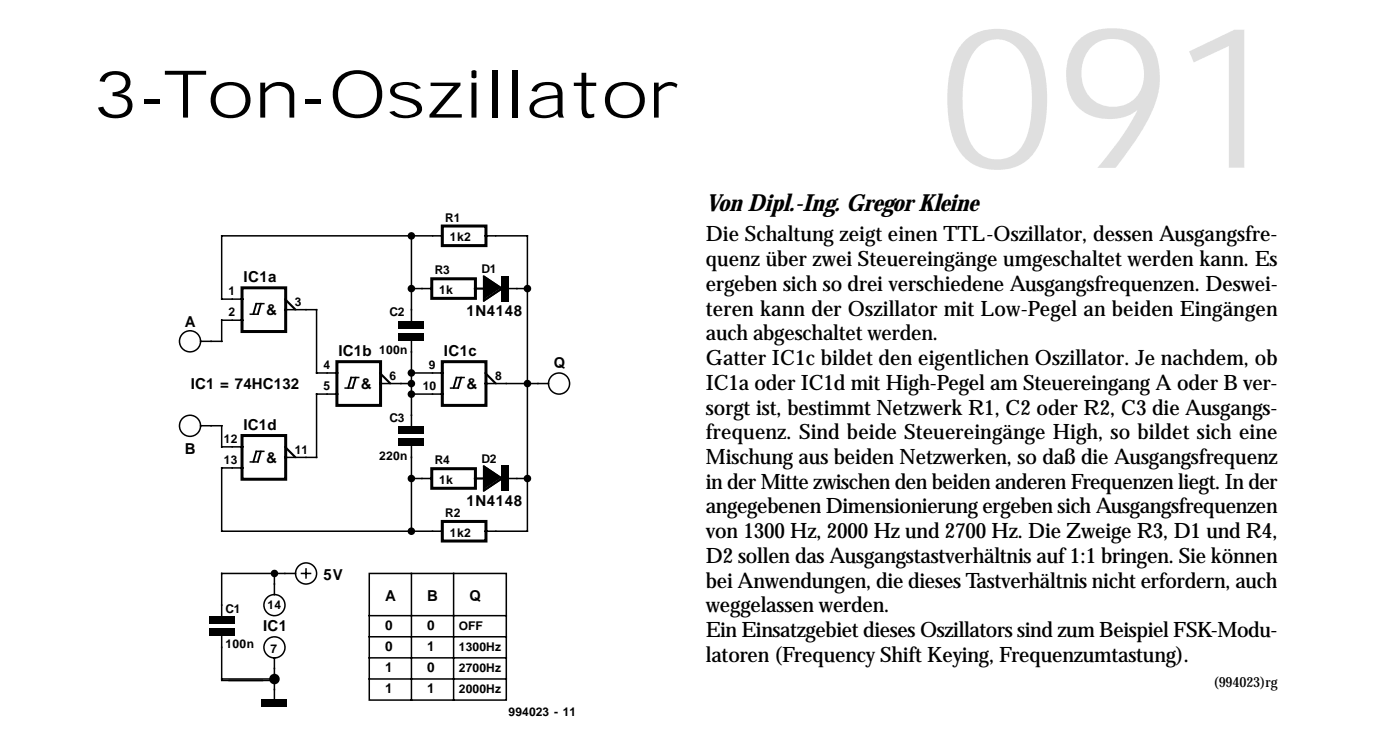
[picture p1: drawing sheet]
<svg xmlns="http://www.w3.org/2000/svg" width="210mm" height="113mm" viewBox="0 0 210 113" stroke-linecap="round" stroke-linejoin="round" font-family="sans-serif">
<defs><g id="words">
<text font-size="9.9" x="13.8" y="17.6">3-Ton-Oszillator</text>
<text font-size="3.5" x="105.8" y="31.6">Von Dipl.-Ing. Gregor Kleine</text>
<g font-size="3.2">
<text x="105.8" y="36.2">Die Schaltung zeigt einen TTL-Oszillator, dessen Ausgangsfre-</text>
<text x="105.8" y="39.9">quenz über zwei Steuereingänge umgeschaltet werden kann. Es</text>
<text x="105.8" y="43.6">ergeben sich so drei verschiedene Ausgangsfrequenzen. Deswei-</text>
<text x="105.8" y="47.3">teren kann der Oszillator mit Low-Pegel an beiden Eingängen</text>
<text x="105.8" y="51">auch abgeschaltet werden.</text>
<text x="105.8" y="54.7">Gatter IC1c bildet den eigentlichen Oszillator. Je nachdem, ob</text>
<text x="105.8" y="58.4">IC1a oder IC1d mit High-Pegel am Steuereingang A oder B ver-</text>
<text x="105.8" y="62.1">sorgt ist, bestimmt Netzwerk R1, C2 oder R2, C3 die Ausgangs-</text>
<text x="105.8" y="65.8">frequenz. Sind beide Steuereingänge High, so bildet sich eine</text>
<text x="105.8" y="69.5">Mischung aus beiden Netzwerken, so daß die Ausgangsfrequenz</text>
<text x="105.8" y="73.2">in der Mitte zwischen den beiden anderen Frequenzen liegt. In der</text>
<text x="105.8" y="76.9">angegebenen Dimensionierung ergeben sich Ausgangsfrequenzen</text>
<text x="105.8" y="80.6">von 1300 Hz, 2000 Hz und 2700 Hz. Die Zweige R3, D1 und R4,</text>
<text x="105.8" y="84.3">D2 sollen das Ausgangstastverhältnis auf 1:1 bringen. Sie können</text>
<text x="105.8" y="88">bei Anwendungen, die dieses Tastverhältnis nicht erfordern, auch</text>
<text x="105.8" y="91.7">weggelassen werden.</text>
<text x="105.8" y="95.4">Ein Einsatzgebiet dieses Oszillators sind zum Beispiel FSK-Modu-</text>
<text x="105.8" y="99.1">latoren (Frequency Shift Keying, Frequenzumtastung).</text>
</g>
<g font-size="2.3">
<text x="36.5" y="42.2">IC1a</text>
<text x="39.9" y="47.2">&amp;</text>
<text x="69.9" y="47.4">1N4148</text>
<text x="27.7" y="49">A</text>
<text x="50.7" y="53.3">IC1b</text>
<text x="66.5" y="53.3">IC1c</text>
<text x="28.6" y="58.2">IC1 = 74HC132</text>
<text x="54.1" y="58.2">&amp;</text>
<text x="69.9" y="58.2">&amp;</text>
<text x="83" y="55.1">Q</text>
<text x="36.5" y="64.3">IC1d</text>
<text x="27.7" y="67.9">B</text>
<text x="39.9" y="69.3">&amp;</text>
<text x="69.9" y="75.9">1N4148</text>
<text x="48.5" y="86.9">5V</text>
<text x="39.4" y="94.6">IC1</text>
<text x="57.7" y="90.1">A</text>
<text x="64.1" y="90.1">B</text>
<text x="70.4" y="90.1">Q</text>
</g>
<text font-size="2.1" x="181.9" y="102.8">(994023)rg</text>
<g font-size="2">
<text x="57.7" y="94.4">0</text>
<text x="64.1" y="94.4">0</text>
<text x="57.7" y="97.5">0</text>
<text x="57.7" y="100.7">1</text>
<text x="64.1" y="97.5">1</text>
<text x="64.1" y="100.7">0</text>
<text x="57.7" y="103.8">1</text>
<text x="64.1" y="103.8">1</text>
</g>
<g font-size="1.8">
<text x="66.8" y="33.2">R1</text>
<text x="65.2" y="41.1">R3</text>
<text x="67.4" y="36.1">1k2</text>
<text x="72.2" y="40.9">D1</text>
<text x="34.3" y="44.2">1</text>
<text x="34.3" y="47.4">2</text>
<text x="44.2" y="45.8">3</text>
<text x="58.4" y="47.4">C2</text>
<text x="65.9" y="44">1k</text>
<text x="56.8" y="53">100n</text>
<text x="48.5" y="55.3">4</text>
<text x="48.5" y="58.5">5</text>
<text x="58.4" y="56.9">6</text>
<text x="63.4" y="58.5">10</text>
<text x="64.3" y="55.3">9</text>
<text x="74.2" y="56.9">8</text>
<text x="58.4" y="63.2">C3</text>
<text x="33.6" y="66.4">12</text>
<text x="33.6" y="69.5">13</text>
<text x="44.2" y="67.9">11</text>
<text x="56.8" y="68.9">220n</text>
<text x="65.2" y="69.5">R4</text>
<text x="72.2" y="69.3">D2</text>
<text x="65.9" y="72.5">1k</text>
<text x="66.8" y="77.4">R2</text>
<text x="67.4" y="80.4">1k2</text>
<text x="33.8" y="91.9">C1</text>
<text x="40.1" y="91.2">14</text>
<text x="68.8" y="94.4">OFF</text>
<text x="33.8" y="97.1">100n</text>
<text x="40.6" y="97.8">7</text>
<text x="68.8" y="97.5">1300Hz</text>
<text x="68.8" y="100.7">2700Hz</text>
<text x="68.8" y="103.8">2000Hz</text>
<text x="76.2" y="107.2">994023 - 11</text>
</g>
</g></defs>
<g fill="none" stroke="#000" stroke-width=".23">
<path d="M33.1 35.3h33.2M33.2 35.2v9.7M61.7 35.2v13.3M66.2 33.7h6.8v3.2h-6.8zM66.4 34h6.3v2.7h-6.3zM72.6 35.3h6.6M79.1 35.2v44.5M30 51.1h3.4M33.1 44.8h3.4M33.1 48h3.4M33.2 47.9v3.3M36.2 43h6.7v6.8h-6.7z"/>
<path d="M36.4 43.2h6.3v6.3h-6.3zM37.4 47.1h1.4M38.3 45.5h1.4M42.6 46.4h5M47.3 55.9h3.4M47.3 59h3.4M47.5 46.3v9.7M47.5 58.9v9.7M50.4 54.1h6.8v6.7h-6.8zM50.6 54.3h6.3v6.3h-6.3zM51.6 58.1h1.4M52.5 56.5h1.4"/>
<path d="M56.8 57.4h5M61.6 55.9h4.9M61.6 59h4.9M61.6 43.2h3.1M61.7 50.8v13.5M64.6 41.6h6.8v3.2h-6.8zM64.8 41.9h6.4v2.7h-6.4zM66.2 54.1h6.8v6.7h-6.8zM66.4 54.3h6.3v6.3h-6.3zM67.4 58.1h1.4M68.3 56.5h1.4M71.1 43.2h1.8"/>
<path d="M72.5 41.3v3.8M72.6 57.4h9.7M76 43.2h3.2M30 63.8h3.4M33.1 66.9h3.4M33.1 70.1h3.4M33.1 79.6h33.2M33.2 63.7v3.3M33.2 70v9.7M36.2 65.1h6.7v6.8h-6.7zM36.4 65.4h6.3v6.3h-6.3zM37.4 69.2h1.4"/>
<path d="M38.3 67.6h1.4M42.6 68.5h5M61.6 71.7h3.1M61.7 66.6v13.1M64.6 70.1h6.8v3.2h-6.8zM64.8 70.3h6.4v2.7h-6.4zM66.2 78h6.8v3.2h-6.8zM66.4 78.2h6.3v2.7h-6.3zM71.1 71.7h1.8M72.5 69.8v3.8M72.6 79.6h6.6M76 71.7h3.2"/>
<path d="M33.1 85.9h11.3M33.2 85.8v7M33.2 95v6.8M41.1 85.8v3.4M41.1 98.4v7M45.1 85.9h1.6M45.9 85.1v1.6M55.3 92.2h20.7M55.3 95.4h20.7M55.3 98.5h20.7M55.4 85.9h20.5v19h-20.5zM61.7 85.8v19.2"/>
<path d="M68 85.8v19.2M33.1 101.7h8.2M33.1 101.9h7.5M55.3 101.7h20.7"/>
<circle cx="28.5" cy="51.1" r="1.58"/>
<circle cx="83.8" cy="57.5" r="1.58"/>
<circle cx="28.5" cy="63.8" r="1.58"/>
<circle cx="41.1" cy="90.6" r="1.58"/>
<circle cx="41.1" cy="97" r="1.58"/>
<circle cx="45.9" cy="85.9" r="1.58"/>
</g>
<g fill="#000">
<path d="M38.3 45.4h.2v.2l-.4 1.6h-.2zM39 45.4h.2v.2l-.4 1.6h-.3zM42.6 44.7h.2l1.6 1.6v.2h-.2l-1.6-1.6zM52.5 56.4h.3v.3l-.5 1.5h-.2zM53.2 56.4h.2v.3l-.4 1.5h-.2zM56.8 55.8h.3l1.5 1.5v.3h-.2l-1.6-1.6zM59.8 48.1h3.8v1.1h-3.8zM59.8 49.9h3.8v1.1h-3.8zM68.3 56.4h.3v.3l-.5 1.5h-.2zM69 56.4h.3v.3l-.5 1.5h-.2zM72.4 41.3h.2l2.7 1.8v.2h-.2l-2.7-1.8zM72.6 55.8h.3l1.5 1.5v.3h-.2l-1.6-1.6z"/>
<path d="M72.4 44.9l2.7-1.8h.2v.2l-2.7 1.8h-.2zM75.1 41.3h1.1v3.8h-1.1zM38.3 67.5h.2v.2l-.4 1.6h-.2zM39 67.5h.2v.2l-.4 1.6h-.3zM42.6 66.8h.2l1.6 1.6v.2h-.2l-1.6-1.6zM59.8 63.9h3.8v1.1h-3.8zM59.8 65.7h3.8v1.1h-3.8zM72.4 69.8h.2l2.7 1.8v.2h-.2l-2.7-1.8zM72.4 73.4l2.7-1.8h.2v.2l-2.7 1.8h-.2zM75.1 69.8h1.1v3.8h-1.1zM31.3 92.3h3.9v1.2h-3.9zM31.3 94.1h3.9v1.2h-3.9z"/>
<path d="M39.2 104.8h3.9v1.1h-3.9z"/>
<circle cx="61.7" cy="35.3" r=".56"/>
<circle cx="61.7" cy="57.5" r=".56"/>
<circle cx="61.7" cy="43.2" r=".56"/>
<circle cx="61.7" cy="55.9" r=".56"/>
<circle cx="61.7" cy="59" r=".56"/>
<circle cx="79.1" cy="57.5" r=".56"/>
<circle cx="79.1" cy="43.2" r=".56"/>
<circle cx="61.7" cy="79.6" r=".56"/>
<circle cx="61.7" cy="71.7" r=".56"/>
<circle cx="79.1" cy="71.7" r=".56"/>
<circle cx="41.1" cy="85.9" r=".56"/>
<circle cx="41.1" cy="101.7" r=".56"/>
<circle cx="41.1" cy="101.7" r=".79"/>
</g>
<path d="M72.4 41.3l2.7 1.8-2.7 1.8zM72.4 69.8l2.7 1.8-2.7 1.8z" fill="#000"/>
<use href="#words"/>
</svg>
